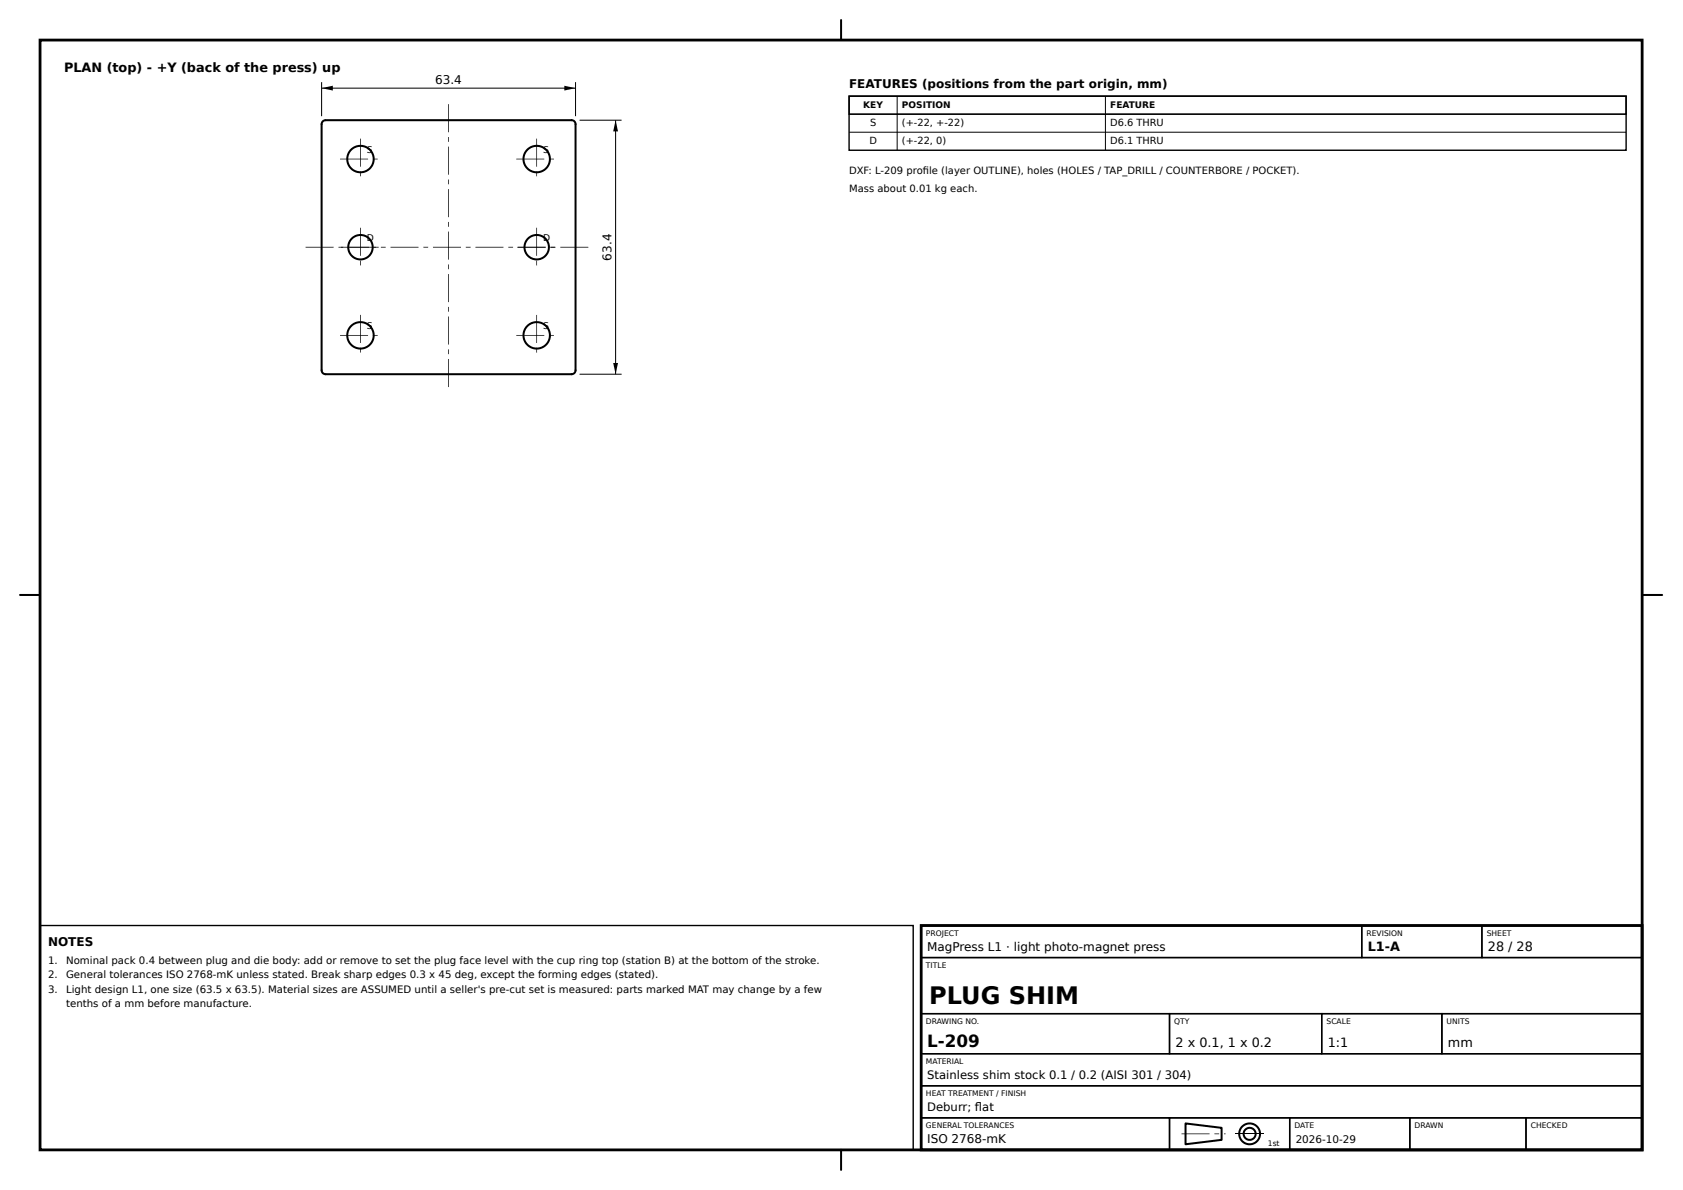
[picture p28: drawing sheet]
<svg xmlns="http://www.w3.org/2000/svg" width="420mm" height="297mm" viewBox="0 0 420 297" stroke-linecap="round" stroke-linejoin="round" font-family="sans-serif">
<defs><g id="words">
<text font-size="6" x="232" y="250.5">PLUG SHIM</text>
<text font-size="4.2" x="231.5" y="261.4">L-209</text>
<g font-size="3.2">
<text x="16" y="18">PLAN (top) - +Y (back of the press) up</text>
<text x="341.5" y="237.4">L1-A</text>
<text x="371.5" y="237.4">28 / 28</text>
<text x="293.5" y="261.4">2 x 0.1, 1 x 0.2</text>
<text x="331.5" y="261.4">1:1</text>
<text x="361.5" y="261.4">mm</text>
</g>
<g font-size="3">
<text x="108.7" y="21">63.4</text>
<text x="212" y="22">FEATURES (positions from the part origin, mm)</text>
<text x="152.7" y="65" transform="rotate(-90 152.7 65)">63.4</text>
<text x="12" y="236">NOTES</text>
<text x="231.5" y="237.4">MagPress L1 · light photo-magnet press</text>
<text x="231.5" y="285.4">ISO 2768-mK</text>
</g>
<g font-size="2.9">
<text x="231.5" y="269.4">Stainless shim stock 0.1 / 0.2 (AISI 301 / 304)</text>
<text x="231.5" y="277.4">Deburr; fl at</text>
</g>
<text font-size="2.6" x="323.5" y="285.4">2026-10-29</text>
<g font-size="2.5">
<text x="212" y="43.5">DXF: L-209 profi le (layer OUTLINE), holes (HOLES / TAP_DRILL / COUNTERBORE / POCKET).</text>
<text x="212" y="48">Mass about 0.01 kg each.</text>
<text x="12" y="240.6">1.</text>
<text x="12" y="244.2">2.</text>
<text x="16.5" y="240.6">Nominal pack 0.4 between plug and die body: add or remove to set the plug face level with the cup ring top (station B) at the bottom of the stroke.</text>
<text x="16.5" y="244.2">General tolerances ISO 2768-mK unless stated. Break sharp edges 0.3 x 45 deg, except the forming edges (stated).</text>
<text x="12" y="247.8">3.</text>
<text x="16.5" y="247.8">Light design L1, one size (63.5 x 63.5). Material sizes are ASSUMED until a seller's pre-cut set is measured: parts marked MAT may change by a few</text>
<text x="16.5" y="251.5">tenths of a mm before manufacture.</text>
</g>
<g font-size="2.4">
<text x="217.1" y="36">D</text>
<text x="217.2" y="31.5">S</text>
<text x="225.2" y="31.5">(+-22, +-22)</text>
<text x="225.2" y="36">(+-22, 0)</text>
<text x="277.2" y="31.5">D6.6 THRU</text>
<text x="277.2" y="36">D6.1 THRU</text>
</g>
<g font-size="2.3">
<text x="91.6" y="38.1">S</text>
<text x="135.6" y="38.1">S</text>
<text x="91.6" y="60.1">D</text>
<text x="135.6" y="60.1">D</text>
<text x="91.6" y="82.1">S</text>
<text x="135.6" y="82.1">S</text>
</g>
<g font-size="2.2">
<text x="215.5" y="27">KEY</text>
<text x="225.2" y="27">POSITION</text>
<text x="277.2" y="27">FEATURE</text>
</g>
<g font-size="1.9">
<text x="231.2" y="233.6">PROJECT</text>
<text x="341.2" y="233.6">REVISION</text>
<text x="371.2" y="233.6">SHEET</text>
<text x="231.2" y="241.6">TITLE</text>
<text x="231.2" y="255.6">DRAWING NO.</text>
<text x="293.2" y="255.6">QTY</text>
<text x="331.2" y="255.6">SCALE</text>
<text x="361.2" y="255.6">UNITS</text>
<text x="231.2" y="265.6">MATERIAL</text>
<text x="231.2" y="273.6">HEAT TREATMENT / FINISH</text>
<text x="231.2" y="281.6">GENERAL TOLERANCES</text>
<text x="323.2" y="281.6">DATE</text>
<text x="353.2" y="281.6">DRAWN</text>
<text x="382.2" y="281.6">CHECKED</text>
<text x="316.6" y="286">1st</text>
</g>
</g></defs>
<g fill="none" stroke="#000" stroke-width=".5">
<path d="M210 5v5M80.6 30.3l.7-.3h61.4a1 1 0 0 1 1 1v61.4a1 1 0 0 1-1 1h-61.4a1 1 0 0 1-1-1v-61.4zM5 148.5h5M410 148.5h5M210 287v5M296 280.4l9 1.1v3l-9 1.1z"/>
<circle cx="90" cy="39.7" r="3.3"/>
<circle cx="134" cy="39.7" r="3.3"/>
<circle cx="90" cy="61.7" r="3"/>
<circle cx="134" cy="61.7" r="3.1"/>
<circle cx="90" cy="83.7" r="3.3"/>
<circle cx="134" cy="83.7" r="3.3"/>
<circle cx="312" cy="283" r="2.6"/>
<circle cx="312" cy="283" r="1.5"/>
</g>
<g fill="#000">
<path d="M80.3 22l2.8-.6v1.2zM140.9 21.4l2.8 .6-2.8 .6zM153.7 30l.6 2.8h-1.2zM153.1 90.6h1.2l-.6 2.8z"/>
<path d="M84.9 39.6h7v.2h-7zM93.1 39.6h1.2v.2h-1.2z"/>
<path d="M89.9 34.6h.2v7h-.2zM89.9 42.8h.2v1.2h-.2z"/>
<path d="M111.9 26h.2v7h-.2zM111.9 34.2h.2v1.2h-.2zM111.9 36.6h.2v7h-.2zM111.9 44.8h.2v1.2h-.2zM111.9 47.2h.2v7h-.2zM111.9 55.4h.2v1.2h-.2zM111.9 57.8h.2v7h-.2zM111.9 66h.2v1.2h-.2zM111.9 68.4h.2v7h-.2zM111.9 76.6h.2v1.2h-.2zM111.9 79h.2v7h-.2zM111.9 87.2h.2v1.2h-.2zM111.9 89.6h.2v7h-.2z"/>
<path d="M128.9 39.6h7v.2h-7zM137.1 39.6h1.2v.2h-1.2z"/>
<path d="M133.9 34.6h.2v7h-.2zM133.9 42.8h.2v1.2h-.2z"/>
<path d="M89.9 56.9h.2v7h-.2zM89.9 65.1h.2v1.2h-.2z"/>
<path d="M133.9 56.9h.2v7h-.2zM133.9 65.1h.2v1.2h-.2z"/>
<path d="M76.3 61.6h7v.2h-7zM84.5 61.6h1.2v.2h-1.2zM86.9 61.6h7v.2h-7zM95.1 61.6h1.2v.2h-1.2zM97.5 61.6h7v.2h-7zM105.7 61.6h1.2v.2h-1.2zM108.1 61.6h7v.2h-7zM116.3 61.6h1.2v.2h-1.2zM118.7 61.6h7v.2h-7zM126.9 61.6h1.2v.2h-1.2zM129.3 61.6h7v.2h-7zM137.5 61.6h1.2v.2h-1.2zM139.9 61.6h7v.2h-7z"/>
<path d="M85.1 61.6h7v.2h-7zM93.3 61.6h1.2v.2h-1.2z"/>
<path d="M89.9 78.6h.2v7h-.2zM89.9 86.8h.2v1.2h-.2z"/>
<path d="M129.1 61.6h7v.2h-7zM137.3 61.6h1.2v.2h-1.2z"/>
<path d="M133.9 78.6h.2v7h-.2zM133.9 86.8h.2v1.2h-.2z"/>
<path d="M84.9 83.6h7v.2h-7zM93.1 83.6h1.2v.2h-1.2z"/>
<path d="M128.9 83.6h7v.2h-7zM137.1 83.6h1.2v.2h-1.2z"/>
<path d="M295 282.9h7v.2h-7zM303.2 282.9h1.2v.2h-1.2zM305.6 282.9h.4v.2h-.4z"/>
</g>
<path d="M80.3 20.5v8.5M80.3 22h63.4M143.7 20.5v8.5M144.7 30h10.5M153.7 30v63.4M212 28.5h194M212 33h194M224 24v13.5M276 24v13.5M144.7 93.4h10.5M308.5 283h7" fill="none" stroke="#000" stroke-width=".25"/>
<g fill="none" stroke="#000" stroke-width=".35">
<path d="M212 24h194v13.5h-194zM212 24h194v4.5h-194zM10 231h218v56h-218zM230 231h110v8h-110zM230 239h180v14h-180zM340 231h30v8h-30zM370 231h40v8h-40zM230 253h62v10h-62zM292 253h38v10h-38zM330 253h30v10h-30zM360 253h50v10h-50zM230 263h180v8h-180z"/>
<path d="M230 271h180v8h-180zM230 279h62v8h-62zM292 279h30v8h-30zM322 279h30v8h-30zM352 279h29v8h-29zM381 279h29v8h-29z"/>
</g>
<path d="M10 10h400v277h-400zM230 231h180v56h-180z" fill="none" stroke="#000" stroke-width=".7" stroke-linecap="butt"/>
<use href="#words"/>
</svg>
